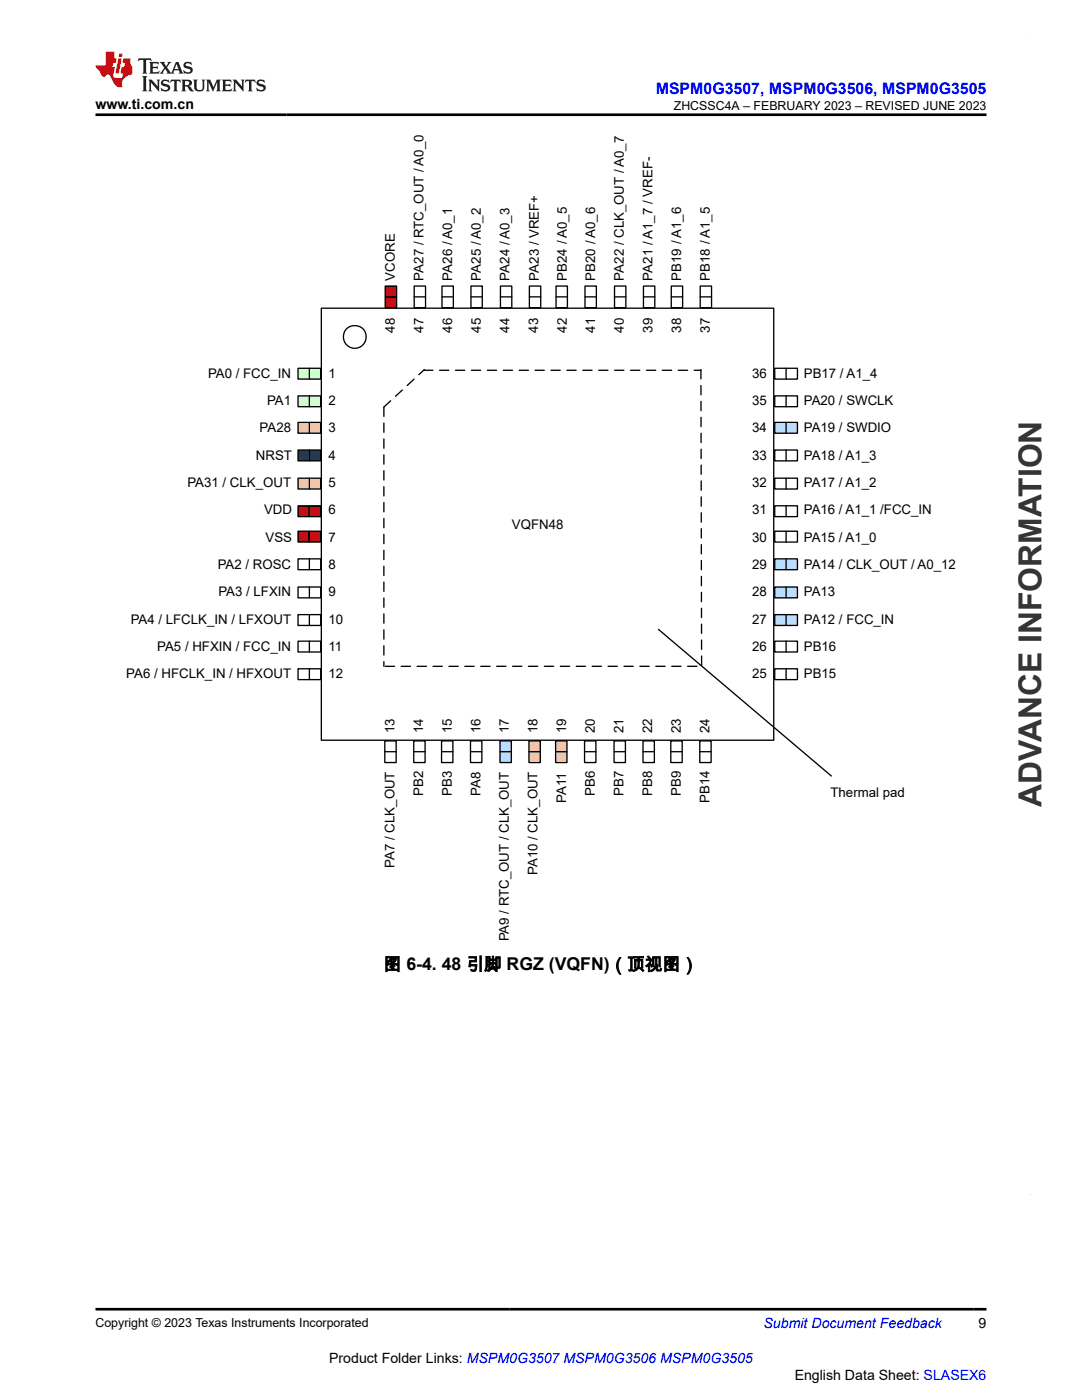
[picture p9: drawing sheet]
<svg xmlns="http://www.w3.org/2000/svg" width="216mm" height="279mm" viewBox="0 0 216 279" stroke-linecap="round" stroke-linejoin="round" font-family="sans-serif">
<defs><g id="words">
<text font-size="6.3" fill="#373435" x="207.8" y="161" transform="rotate(-90 207.8 161)">ADVANCE INFORMATION</text>
<text font-size="3.5" x="76.6" y="193.7">图 6-4. 48 引脚 RGZ (VQFN)（顶视图）</text>
<text font-size="3.2" fill="#00f" x="130.9" y="18.7">MSPM0G3507, MSPM0G3506, MSPM0G3505</text>
<g font-size="2.8">
<text x="19" y="21.8">www.ti.com.cn</text>
<text x="195.3" y="265.1">9</text>
<text x="65.7" y="272">Product Folder Links: MSPM0G3507 MSPM0G3506 MSPM0G3505</text>
<text x="158.6" y="275.3">English Data Sheet: SLASEX6</text>
</g>
<text font-size="2.8" fill="#00f" x="152.4" y="265.1">Submit Document Feedback</text>
<g font-size="2.6">
<text x="78.8" y="56" transform="rotate(-90 78.8 56)">VCORE</text>
<text x="84.5" y="56" transform="rotate(-90 84.5 56)">PA27 / RTC_OUT / A0_0</text>
<text x="90.2" y="56" transform="rotate(-90 90.2 56)">PA26 / A0_1</text>
<text x="95.9" y="56" transform="rotate(-90 95.9 56)">PA25 / A0_2</text>
<text x="101.7" y="56" transform="rotate(-90 101.7 56)">PA24 / A0_3</text>
<text x="107.5" y="56" transform="rotate(-90 107.5 56)">PA23 / VREF+</text>
<text x="113.1" y="56" transform="rotate(-90 113.1 56)">PB24 / A0_5</text>
<text x="118.8" y="56" transform="rotate(-90 118.8 56)">PB20 / A0_6</text>
<text x="124.5" y="56" transform="rotate(-90 124.5 56)">PA22 / CLK_OUT / A0_7</text>
<text x="130.2" y="56" transform="rotate(-90 130.2 56)">PA21 / A1_7 / VREF-</text>
<text x="135.9" y="56" transform="rotate(-90 135.9 56)">PB19 / A1_6</text>
<text x="141.6" y="56" transform="rotate(-90 141.6 56)">PB18 / A1_5</text>
<text x="78.8" y="66.4" transform="rotate(-90 78.8 66.4)">48</text>
<text x="84.5" y="66.4" transform="rotate(-90 84.5 66.4)">47</text>
<text x="90.2" y="66.4" transform="rotate(-90 90.2 66.4)">46</text>
<text x="95.9" y="66.4" transform="rotate(-90 95.9 66.4)">45</text>
<text x="101.6" y="66.4" transform="rotate(-90 101.6 66.4)">44</text>
<text x="107.4" y="66.4" transform="rotate(-90 107.4 66.4)">43</text>
<text x="113.1" y="66.4" transform="rotate(-90 113.1 66.4)">42</text>
<text x="118.8" y="66.4" transform="rotate(-90 118.8 66.4)">41</text>
<text x="124.5" y="66.4" transform="rotate(-90 124.5 66.4)">40</text>
<text x="130.2" y="66.4" transform="rotate(-90 130.2 66.4)">39</text>
<text x="135.9" y="66.4" transform="rotate(-90 135.9 66.4)">38</text>
<text x="141.6" y="66.4" transform="rotate(-90 141.6 66.4)">37</text>
<text x="41.5" y="75.4">PA0 / FCC_IN</text>
<text x="65.6" y="75.4">1</text>
<text x="150.1" y="75.4">36</text>
<text x="160.4" y="75.4">PB17 / A1_4</text>
<text x="53.3" y="80.8">PA1</text>
<text x="65.6" y="80.8">2</text>
<text x="150.1" y="80.8">35</text>
<text x="160.4" y="80.8">PA20 / SWCLK</text>
<text x="51.8" y="86.3">PA28</text>
<text x="65.6" y="86.3">3</text>
<text x="150.1" y="86.3">34</text>
<text x="160.4" y="86.3">PA19 / SWDIO</text>
<text x="51.1" y="91.7">NRST</text>
<text x="65.6" y="91.7">4</text>
<text x="150.1" y="91.7">33</text>
<text x="160.4" y="91.7">PA18 / A1_3</text>
<text x="37.4" y="97.2">PA31 / CLK_OUT</text>
<text x="65.6" y="97.2">5</text>
<text x="150.1" y="97.2">32</text>
<text x="160.4" y="97.2">PA17 / A1_2</text>
<text x="52.7" y="102.6">VDD</text>
<text x="65.6" y="102.6">6</text>
<text x="102.1" y="105.5">VQFN48</text>
<text x="150.1" y="102.6">31</text>
<text x="160.4" y="102.6">PA16 / A1_1 /FCC_IN</text>
<text x="43.4" y="113.5">PA2 / ROSC</text>
<text x="53" y="108.1">VSS</text>
<text x="65.6" y="108.1">7</text>
<text x="65.6" y="113.5">8</text>
<text x="150.1" y="108.1">30</text>
<text x="150.1" y="113.5">29</text>
<text x="160.4" y="108.1">PA15 / A1_0</text>
<text x="160.4" y="113.5">PA14 / CLK_OUT / A0_12</text>
<text x="43.6" y="119">PA3 / LFXIN</text>
<text x="65.6" y="119">9</text>
<text x="150.1" y="119">28</text>
<text x="160.4" y="119">PA13</text>
<text x="26.1" y="124.4">PA4 / LFCLK_IN / LFXOUT</text>
<text x="65.6" y="124.4">10</text>
<text x="150.1" y="124.4">27</text>
<text x="160.4" y="124.4">PA12 / FCC_IN</text>
<text x="31.4" y="129.9">PA5 / HFXIN / FCC_IN</text>
<text x="65.6" y="129.9">11</text>
<text x="150.1" y="129.9">26</text>
<text x="160.4" y="129.9">PB16</text>
<text x="25.2" y="135.3">PA6 / HFCLK_IN / HFXOUT</text>
<text x="65.6" y="135.3">12</text>
<text x="150.1" y="135.3">25</text>
<text x="160.4" y="135.3">PB15</text>
<text x="78.7" y="146.3" transform="rotate(-90 78.7 146.3)">13</text>
<text x="84.4" y="146.3" transform="rotate(-90 84.4 146.3)">14</text>
<text x="90.1" y="146.3" transform="rotate(-90 90.1 146.3)">15</text>
<text x="95.8" y="146.3" transform="rotate(-90 95.8 146.3)">16</text>
<text x="101.6" y="146.3" transform="rotate(-90 101.6 146.3)">17</text>
<text x="107.3" y="146.3" transform="rotate(-90 107.3 146.3)">18</text>
<text x="113" y="146.3" transform="rotate(-90 113 146.3)">19</text>
<text x="118.7" y="146.3" transform="rotate(-90 118.7 146.3)">20</text>
<text x="124.4" y="146.3" transform="rotate(-90 124.4 146.3)">21</text>
<text x="130.1" y="146.3" transform="rotate(-90 130.1 146.3)">22</text>
<text x="135.8" y="146.3" transform="rotate(-90 135.8 146.3)">23</text>
<text x="141.6" y="146.3" transform="rotate(-90 141.6 146.3)">24</text>
<text x="84.4" y="158.8" transform="rotate(-90 84.4 158.8)">PB2</text>
<text x="90.1" y="158.8" transform="rotate(-90 90.1 158.8)">PB3</text>
<text x="95.8" y="158.8" transform="rotate(-90 95.8 158.8)">PA8</text>
<text x="113" y="160.2" transform="rotate(-90 113 160.2)">PA11</text>
<text x="118.7" y="158.8" transform="rotate(-90 118.7 158.8)">PB6</text>
<text x="124.4" y="158.8" transform="rotate(-90 124.4 158.8)">PB7</text>
<text x="130.1" y="158.8" transform="rotate(-90 130.1 158.8)">PB8</text>
<text x="135.8" y="158.8" transform="rotate(-90 135.8 158.8)">PB9</text>
<text x="141.6" y="160.2" transform="rotate(-90 141.6 160.2)">PB14</text>
<text x="165.7" y="159">Thermal pad</text>
<text x="78.7" y="173.2" transform="rotate(-90 78.7 173.2)">PA7 / CLK_OUT</text>
<text x="107.3" y="174.7" transform="rotate(-90 107.3 174.7)">PA10 / CLK_OUT</text>
<text x="101.6" y="187.9" transform="rotate(-90 101.6 187.9)">PA9 / RTC_OUT / CLK_OUT</text>
</g>
<g font-size="2.5">
<text x="134.4" y="21.9">ZHCSSC4A – FEBRUARY 2023 – REVISED JUNE 2023</text>
<text x="19" y="264.8">Copyright © 2023 Texas Instruments Incorporated</text>
</g>
</g></defs>
<path d="M59.5 117.2h4.5v2.1h-4.5zM59.5 111.5h4.5v2.2h-4.5zM61.7 111.5v2.2M61.7 117.2v2.1M59.5 133.5h4.5v2.1h-4.5zM59.5 128h4.5v2.1h-4.5zM59.5 122.7h4.5v2.1h-4.5zM61.7 122.7v2.1M61.7 128v2.1M61.7 133.5v2.1" fill="none" stroke="#000" stroke-width=".26"/>
<path d="M59.5 106h4.5v2.2h-4.5z" fill-rule="evenodd" fill="#980000"/>
<path d="M59.5 106h4.5v2.2h-4.5zM61.7 106v2.2" fill="none" stroke="#000" stroke-width=".26"/>
<path d="M59.5 100.9h4.5v2.2h-4.5z" fill-rule="evenodd" fill="#980000"/>
<path d="M59.5 100.9h4.5v2.2h-4.5zM61.7 100.9v2.2" fill="none" stroke="#000" stroke-width=".26"/>
<path d="M59.5 95.4h4.5v2.2h-4.5z" fill-rule="evenodd" fill="#ffc497"/>
<path d="M59.5 95.4h4.5v2.2h-4.5zM61.7 95.4v2.2" fill="none" stroke="#000" stroke-width=".26"/>
<path d="M59.5 89.8h4.5v2.2h-4.5z" fill-rule="evenodd" fill="#105465"/>
<path d="M59.5 89.8h4.5v2.2h-4.5zM61.7 89.8v2.2" fill="none" stroke="#000" stroke-width=".26"/>
<path d="M59.5 84.3h4.5v2.2h-4.5z" fill-rule="evenodd" fill="#ffc497"/>
<path d="M59.5 84.3h4.5v2.2h-4.5zM61.7 84.3v2.2" fill="none" stroke="#000" stroke-width=".26"/>
<path d="M59.5 79h4.5v2.2h-4.5z" fill-rule="evenodd" fill="#cfc"/>
<path d="M59.5 79h4.5v2.2h-4.5zM61.7 79v2.2" fill="none" stroke="#000" stroke-width=".26"/>
<path d="M59.5 73.5h4.5v2.2h-4.5z" fill-rule="evenodd" fill="#cfc"/>
<path d="M59.5 73.5h4.5v2.2h-4.5zM61.7 73.5v2.2M116.6 147.9h2.3v4.3h-2.3zM116.6 150h2.3M122.5 147.9h2.3v4.3h-2.3zM122.5 150h2.3M128.3 147.9h2.3v4.3h-2.3zM128.3 150h2.3M133.9 147.9h2.2v4.3h-2.2zM133.9 150h2.2M139.6 147.9h2.3v4.3h-2.3zM139.6 150h2.3" fill="none" stroke="#000" stroke-width=".26"/>
<path d="M110.9 147.9h2.2v4.3h-2.2z" fill-rule="evenodd" fill="#ffc497"/>
<path d="M110.9 147.9h2.2v4.3h-2.2zM110.9 150h2.2" fill="none" stroke="#000" stroke-width=".26"/>
<path d="M105.5 147.9h2.3v4.3h-2.3z" fill-rule="evenodd" fill="#ffc497"/>
<path d="M105.5 147.9h2.3v4.3h-2.3zM105.5 150h2.3" fill="none" stroke="#000" stroke-width=".26"/>
<path d="M99.8 147.9h2.2v4.3h-2.2z" fill-rule="evenodd" fill="#b8dfff"/>
<g fill="none" stroke="#000" stroke-width=".26">
<path d="M154.6 133.5h4.5v2.1h-4.5zM154.6 128h4.5v2.1h-4.5zM156.9 128v2.1M156.9 133.5v2.1M76.8 147.9h2.2v4.3h-2.2zM76.8 150h2.2M82.6 147.9h2.2v4.3h-2.2zM82.6 150h2.2M88.1 147.9h2.3v4.3h-2.3zM88.1 150h2.3M93.9 147.9h2.2v4.3h-2.2zM93.9 150h2.2"/>
<path d="M99.8 147.9h2.2v4.3h-2.2zM99.8 150h2.2"/>
</g>
<path d="M154.6 122.7h4.5v2.1h-4.5z" fill-rule="evenodd" fill="#b8dfff"/>
<path d="M154.6 122.7h4.5v2.1h-4.5zM156.9 122.7v2.1" fill="none" stroke="#000" stroke-width=".26"/>
<path d="M154.6 117.2h4.5v2.1h-4.5z" fill-rule="evenodd" fill="#b8dfff"/>
<path d="M154.6 117.2h4.5v2.1h-4.5zM156.9 117.2v2.1" fill="none" stroke="#000" stroke-width=".26"/>
<path d="M154.6 111.5h4.5v2.2h-4.5z" fill-rule="evenodd" fill="#b8dfff"/>
<path d="M154.6 95.4h4.5v2.2h-4.5zM154.6 89.8h4.5v2.2h-4.5zM156.9 89.8v2.2M156.9 95.4v2.2M154.6 111.5h4.5v2.2h-4.5zM154.6 106h4.5v2.2h-4.5zM154.6 100.9h4.5v2.2h-4.5zM156.9 100.9v2.2M156.9 106v2.2M156.9 111.5v2.2" fill="none" stroke="#000" stroke-width=".26"/>
<path d="M154.6 84.3h4.5v2.2h-4.5z" fill-rule="evenodd" fill="#b8dfff"/>
<g fill="none" stroke="#000" stroke-width=".26">
<path d="M82.6 57.1h2.3v4.3h-2.3zM82.6 59.2h2.3M88.2 57.1h2.3v4.3h-2.3zM88.2 59.2h2.3M94 57.1h2.2v4.3h-2.2zM94 59.2h2.2M99.9 57.1h2.2v4.3h-2.2zM99.9 59.2h2.2M105.6 57.1h2.3v4.3h-2.3zM105.6 59.2h2.3M111 57.1h2.2v4.3h-2.2zM111 59.2h2.2"/>
<path d="M116.7 57.1h2.3v4.3h-2.3zM116.7 59.2h2.3M122.6 57.1h2.3v4.3h-2.3zM122.6 59.2h2.3M128.4 57.1h2.3v4.3h-2.3zM128.4 59.2h2.3M133.9 57.1h2.3v4.3h-2.3zM133.9 59.2h2.3M139.7 57.1h2.3v4.3h-2.3zM139.7 59.2h2.3M154.6 79h4.5v2.2h-4.5zM154.6 73.5h4.5v2.2h-4.5z"/>
<path d="M156.9 73.5v2.2M156.9 79v2.2M154.6 84.3h4.5v2.2h-4.5zM156.9 84.3v2.2"/>
</g>
<path d="M76.9 57.1h2.2v4.3h-2.2z" fill-rule="evenodd" fill="#980000"/>
<g fill="none" stroke="#000" stroke-width=".26">
<path d="M76.9 57.1h2.2v4.3h-2.2zM76.9 59.2h2.2M64.1 61.5h90.3v86.2h-90.3zM131.4 125.6l34.5 29.3"/>
<circle cx="70.8" cy="67.2" r="2.28"/>
</g>
<path d="M84.5 73.9h55.4M139.9 73.8l.1 59.2M76.6 81.2l8.1-7.4M76.6 81.2v51.8M76.9 133h63" fill="none" stroke="#000" stroke-width=".26" stroke-dasharray="1.9 1.3"/>
<path d="M27.7 11.6l-.2 .6 .5-.2h.6v.1v2.2l-.2 .4h1l-.2-.4v-2.2v-.1h.5l.5 .2-.1-.6zM29.8 12.4l.2 .3v1.6l-.2 .4h1.9l.1-.6a1.08 1.08 0 0 1-1.3 .2v-.7h.6l.4 .2v-.7l-.4 .2h-.6v-.5l.2-.2a1 1 0 0 1 1 .3l-.1-.5zM31.8 12.4l1 1.1-1 1.2h.9l-.2-.2 .4-.8 .5 .8-.2 .2h1.6l-.2-.2 .1-.5h1l.1 .5-.1 .2h.9l-.2-.4-.8-1.9h-.5l-1 2.1-.8-1.1 .9-1h-.8l.2 .2-.5 .6-.3-.6 .1-.2zM35.2 12.8l.4 1h-.8zM36.8 12.5a.65 .65 0 0 0-.2 .7 .65 .65 0 0 0 .6 .5l.7 .1 .1 .3a.79 .79 0 0 1-.7 .4 .79 .79 0 0 1-.7-.5l.1 .7 .2-.1a.93 .93 0 0 0 1.1 0 .93 .93 0 0 0 .4-.9 1.46 1.46 0 0 0-1.2-.6l-.1-.3a1.09 1.09 0 0 1 1.2 .2l-.2-.6-.1 .1-.6-.2zM28.4 15.2l.2 .4v2.2l-.2 .4h1l-.2-.4v-2.2l.2-.4zM29.6 15.9l.2 .4v1.5l-.2 .4h.8l-.3-.4v-1.3l1.7 1.8v-2l.2-.4h-.8l.2 .2 .1 1.1-1.2-1.3zM32.3 16a.65 .65 0 0 0-.2 .8 .65 .65 0 0 0 .7 .4l.6 .2 .1 .2a.79 .79 0 0 1-.7 .4 .79 .79 0 0 1-.7-.5l.1 .7 .2-.1a.93 .93 0 0 0 1.1 .1 .93 .93 0 0 0 .4-1 1.46 1.46 0 0 0-1.2-.5l-.1-.4a1.09 1.09 0 0 1 1.2 .2l-.2-.6-.1 .1-.6-.1zM34.1 15.9l-.1 .6a.63 .63 0 0 1 .7-.3l.1 1.6-.3 .4h1l-.2-.4v-1.6a.66 .66 0 0 1 .8 .3l-.1-.6zM36.2 15.9l.2 .4v1.5l-.2 .4h.9l-.2-.2v-.7h.5l.1 .2a.79 .79 0 0 0 1.2 .6l-1-.9a.61 .61 0 0 0 .6-.6 .61 .61 0 0 0-.5-.7zM36.9 16.2h.2a.47 .47 0 0 1 .5 .1 .47 .47 0 0 1 .1 .5l-.2 .1-.6 .1zM38.5 15.9l.2 .2a2.27 2.27 0 0 0 .4 2 1.04 1.04 0 0 0 1.7-.7v-1.3l.2-.2h-.8l.2 .4v1.1a.6 .6 0 0 1-.6 .6 .6 .6 0 0 1-.6-.6v-1.1l.3-.4zM41.1 15.9l.2 .4v1.5l-.2 .4h.7l-.2-.4v-1.4l.9 1.9 .8-1.9v1.4l-.2 .4h1l-.3-.4v-1.5l.3-.4h-.8l-.7 1.5-.7-1.5zM44.3 15.9l.2 .4v1.5l-.2 .4h1.9l.1-.6a1.09 1.09 0 0 1-1.3 .2v-.7h.6l.4 .2v-.6l-.4 .2h-.6v-.6l.2-.1a1.01 1.01 0 0 1 1 .3l-.1-.6zM46.4 15.9l.3 .4v1.5l-.3 .4h.8l-.2-.4v-1.3l1.6 1.8v-2l.2-.4h-.7l.2 .2v1.1l-1.2-1.3zM49 15.9l-.1 .6a.63 .63 0 0 1 .8-.3v1.6l-.3 .4h1l-.2-.4v-1.6a.66 .66 0 0 1 .8 .3l-.1-.6zM51.4 16a.65 .65 0 0 0-.2 .8 .65 .65 0 0 0 .6 .4l.6 .2 .2 .2a.79 .79 0 0 1-.8 .4 .79 .79 0 0 1-.6-.5l.1 .7 .2-.1a.93 .93 0 0 0 1 .1 .93 .93 0 0 0 .5-1 1.46 1.46 0 0 0-1.3-.5l-.1-.4a1.09 1.09 0 0 1 1.3 .2l-.2-.6-.2 .1-.5-.1z" fill="#231f20"/>
<path d="M21.1 10.3v2.7h-2.1l.1 .4 .9 1a.95 .95 0 0 0 .9 .9 .59 .59 0 0 1 .6-.4 .59 .59 0 0 1 .5 .3l.4 .8a1.59 1.59 0 0 0 2.1 1.4 1.61 1.61 0 0 1 1-2.3l1-.3-.1-1.5a1.59 1.59 0 0 1-.4-1.7h-1.4l-.2 .9h.5l-.1 .9h-.5l-.2 .9v.3l.4 .1-.2 .9h-.6a.73 .73 0 0 1-1.1-.7l.3-1.5h-.5l.2-.9h.5l.2-.9h-.5v-1.3zM23.6 11.6l-.6 3.1h.7l.6-3.1zM23.8 10.7l-.1 .6h.7l.1-.6z" fill="#ed1c24"/>
<path d="M19 22.9h177.8M19 261.3h177.8" fill="none" stroke="#000" stroke-width=".53"/>
<path d="M205.6 6.9h.1" fill="none" stroke="#373435" stroke-width=".2"/>
<use href="#words"/>
</svg>
